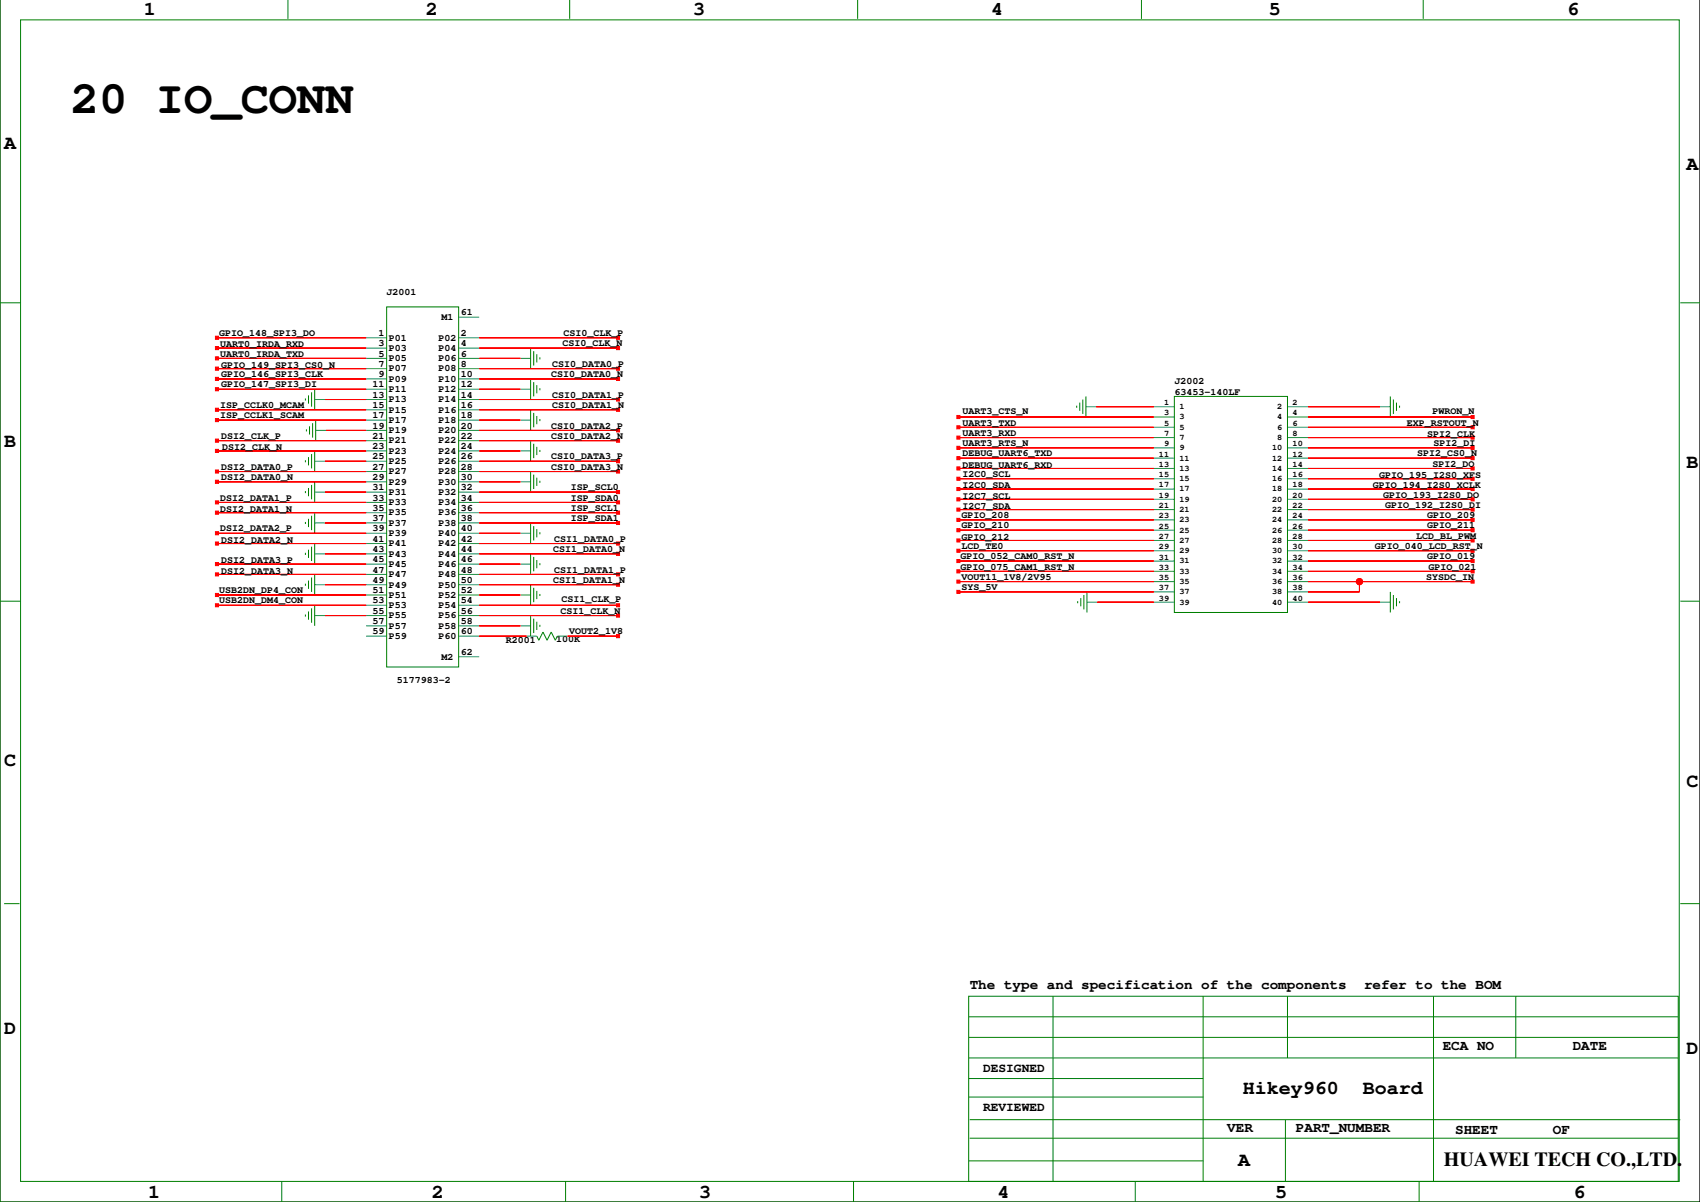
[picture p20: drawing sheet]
<svg xmlns="http://www.w3.org/2000/svg" width="420mm" height="297mm" viewBox="0 0 420 297" stroke-linecap="round" stroke-linejoin="round" font-family="sans-serif">
<defs><g id="words">
<text font-size="11.6" x="17.5" y="28">20 IO_CONN</text>
<g font-size="4.9">
<text x="35.6" y="3.8">1</text>
<text x="105.1" y="3.8">2</text>
<text x="171.2" y="3.8">3</text>
<text x="244.8" y="3.8">4</text>
<text x="313.4" y="3.8">5</text>
<text x="387" y="3.8">6</text>
<text x="1" y="36.8">A</text>
<text x="416.5" y="41.9">A</text>
<text x="1" y="110.4">B</text>
<text x="416.5" y="115.5">B</text>
<text x="1" y="189.2">C</text>
<text x="416.5" y="194.2">C</text>
<text x="1" y="255.2">D</text>
<text x="416.5" y="260.3">D</text>
<text x="306.9" y="270.1">Hikey960</text>
<text x="336.5" y="270.1">Board</text>
<text x="305.8" y="287.9">A</text>
<text x="356.6" y="287.7">HUAWEI TECH CO.,LTD.</text>
<text x="36.6" y="295.8">1</text>
<text x="106.7" y="295.8">2</text>
<text x="172.7" y="295.8">3</text>
<text x="246.3" y="295.8">4</text>
<text x="314.9" y="295.8">5</text>
<text x="388.5" y="295.8">6</text>
</g>
<g font-size="3.5">
<text x="239.5" y="244">The type and specification of the components</text>
<text x="336.8" y="244">refer to the BOM</text>
<text x="356.3" y="259.1">ECA NO</text>
<text x="388.4" y="259.1">DATE</text>
<text x="303.1" y="279.4">VER</text>
<text x="320" y="279.4">PART_NUMBER</text>
<text x="359.3" y="279.9">SHEET</text>
<text x="383.5" y="279.9">OF</text>
</g>
<g font-size="3.2">
<text x="242.8" y="264.6">DESIGNED</text>
<text x="242.8" y="274.3">REVIEWED</text>
</g>
<g font-size="2.5">
<text x="95.5" y="72.8">J2001</text>
<text x="113.8" y="77.9">61</text>
<text x="54.1" y="82.9">GPIO_148_SPI3_DO</text>
<text x="93.5" y="82.9">1</text>
<text x="109" y="79">M1</text>
<text x="113.8" y="82.9">2</text>
<text x="139.2" y="82.9">CSI0_CLK_P</text>
<text x="54.3" y="85.7">UART0_IRDA_RXD</text>
<text x="54.3" y="88">UART0_IRDA_TXD</text>
<text x="93.5" y="85.5">3</text>
<text x="93.5" y="88">5</text>
<text x="96" y="89.1">P05</text>
<text x="96" y="86.6">P03</text>
<text x="96" y="84.1">P01</text>
<text x="108.3" y="89.1">P06</text>
<text x="108.3" y="86.6">P04</text>
<text x="108.3" y="84.1">P02</text>
<text x="113.8" y="85.5">4</text>
<text x="113.8" y="88">6</text>
<text x="138.9" y="85.5">CSI0_CLK_N</text>
<text x="54.6" y="90.8">GPIO_149_SPI3_CS0_N</text>
<text x="54.6" y="93.1">GPIO_146_SPI3_CLK</text>
<text x="54.6" y="95.6">GPIO_147_SPI3_DI</text>
<text x="92" y="95.6">11</text>
<text x="93.5" y="90.6">7</text>
<text x="93.5" y="93.1">9</text>
<text x="96" y="94.2">P09</text>
<text x="96" y="91.7">P07</text>
<text x="108.3" y="94.2">P10</text>
<text x="108.3" y="91.7">P08</text>
<text x="113.8" y="95.6">12</text>
<text x="113.8" y="90.6">8</text>
<text x="113.8" y="93.1">10</text>
<text x="136.1" y="93.1">CSI0_DATA0_N</text>
<text x="136.4" y="90.6">CSI0_DATA0_P</text>
<text x="290" y="94.9">J2002</text>
<text x="54.3" y="100.7">ISP_CCLK0_MCAM</text>
<text x="92" y="98.2">13</text>
<text x="92" y="100.7">15</text>
<text x="96" y="101.8">P15</text>
<text x="96" y="99.3">P13</text>
<text x="96" y="96.8">P11</text>
<text x="108.3" y="101.8">P16</text>
<text x="108.3" y="99.3">P14</text>
<text x="108.3" y="96.8">P12</text>
<text x="113.8" y="98.2">14</text>
<text x="113.8" y="100.7">16</text>
<text x="136.4" y="100.7">CSI0_DATA1_N</text>
<text x="136.4" y="98.2">CSI0_DATA1_P</text>
<text x="290" y="97.4">63453-140LF</text>
<text x="54.3" y="103.3">ISP_CCLK1_SCAM</text>
<text x="92" y="103.2">17</text>
<text x="92" y="105.8">19</text>
<text x="96" y="106.9">P19</text>
<text x="96" y="104.4">P17</text>
<text x="108.3" y="106.9">P20</text>
<text x="108.3" y="104.4">P18</text>
<text x="113.8" y="103.3">18</text>
<text x="113.8" y="105.8">20</text>
<text x="136.1" y="105.8">CSI0_DATA2_P</text>
<text x="237.7" y="102.2">UART3_CTS_N</text>
<text x="237.7" y="107.6">UART3_RXD</text>
<text x="237.7" y="105">UART3_TXD</text>
<text x="347.4" y="105">EXP_RSTOUT_N</text>
<text x="352.5" y="107.8">SPI2_CLK</text>
<text x="353.7" y="102.2">PWRON_N</text>
<text x="54.6" y="108.3">DSI2_CLK_P</text>
<text x="54.9" y="111.1">DSI2_CLK_N</text>
<text x="92" y="108.3">21</text>
<text x="92" y="110.9">23</text>
<text x="92" y="113.4">25</text>
<text x="96" y="112">P23</text>
<text x="96" y="109.5">P21</text>
<text x="108.3" y="112">P24</text>
<text x="108.3" y="109.5">P22</text>
<text x="113.8" y="108.3">22</text>
<text x="113.8" y="110.9">24</text>
<text x="113.8" y="113.4">26</text>
<text x="136.1" y="113.4">CSI0_DATA3_P</text>
<text x="136.1" y="108.3">CSI0_DATA2_N</text>
<text x="237.7" y="112.6">DEBUG_UART6_TXD</text>
<text x="237.7" y="110.1">UART3_RTS_N</text>
<text x="349.9" y="112.6">SPI2_CS0_N</text>
<text x="354" y="110.1">SPI2_DI</text>
<text x="54.6" y="115.9">DSI2_DATA0_P</text>
<text x="54.6" y="118.5">DSI2_DATA0_N</text>
<text x="92" y="115.9">27</text>
<text x="92" y="118.5">29</text>
<text x="96" y="119.6">P29</text>
<text x="96" y="117.1">P27</text>
<text x="96" y="114.5">P25</text>
<text x="108.3" y="119.6">P30</text>
<text x="108.3" y="117.1">P28</text>
<text x="108.3" y="114.5">P26</text>
<text x="113.8" y="115.9">28</text>
<text x="113.8" y="118.5">30</text>
<text x="136.1" y="115.9">CSI0_DATA3_N</text>
<text x="237.7" y="117.7">I2C0_SCL</text>
<text x="237.7" y="115.4">DEBUG_UART6_RXD</text>
<text x="340.5" y="118">GPIO_195_I2S0_XFS</text>
<text x="353.7" y="115.2">SPI2_DO</text>
<text x="54.3" y="123.6">DSI2_DATA1_P</text>
<text x="92" y="121">31</text>
<text x="92" y="123.6">33</text>
<text x="96" y="124.7">P33</text>
<text x="96" y="122.2">P31</text>
<text x="108.3" y="124.7">P34</text>
<text x="108.3" y="122.2">P32</text>
<text x="113.8" y="121">32</text>
<text x="113.8" y="123.6">34</text>
<text x="140.9" y="123.6">ISP_SDA0</text>
<text x="140.9" y="121">ISP_SCL0</text>
<text x="237.7" y="120.5">I2C0_SDA</text>
<text x="237.7" y="123.1">I2C7_SCL</text>
<text x="237.7" y="125.6">I2C7_SDA</text>
<text x="339" y="120.5">GPIO_194_I2S0_XCLK</text>
<text x="341.6" y="122.8">GPIO_193_I2S0_DO</text>
<text x="342.1" y="125.3">GPIO_192_I2S0_DI</text>
<text x="54.3" y="131.2">DSI2_DATA2_P</text>
<text x="54.3" y="126.4">DSI2_DATA1_N</text>
<text x="92" y="126.1">35</text>
<text x="92" y="128.6">37</text>
<text x="92" y="131.2">39</text>
<text x="96" y="129.8">P37</text>
<text x="96" y="127.2">P35</text>
<text x="108.3" y="129.8">P38</text>
<text x="108.3" y="127.2">P36</text>
<text x="113.8" y="126.1">36</text>
<text x="113.8" y="128.6">38</text>
<text x="113.8" y="131.2">40</text>
<text x="140.9" y="128.6">ISP_SDA1</text>
<text x="140.9" y="126.1">ISP_SCL1</text>
<text x="237.4" y="127.9">GPIO_208</text>
<text x="237.4" y="130.4">GPIO_210</text>
<text x="352.5" y="127.9">GPIO_209</text>
<text x="352.5" y="130.4">GPIO_211</text>
<text x="54.6" y="134">DSI2_DATA2_N</text>
<text x="92" y="133.7">41</text>
<text x="92" y="136.3">43</text>
<text x="96" y="137.4">P43</text>
<text x="96" y="134.9">P41</text>
<text x="96" y="132.3">P39</text>
<text x="108.3" y="137.4">P44</text>
<text x="108.3" y="134.9">P42</text>
<text x="108.3" y="132.3">P40</text>
<text x="113.8" y="133.7">42</text>
<text x="113.8" y="136.3">44</text>
<text x="136.6" y="136.3">CSI1_DATA0_N</text>
<text x="136.9" y="133.7">CSI1_DATA0_P</text>
<text x="237.4" y="135.5">LCD_TE0</text>
<text x="237.4" y="133.2">GPIO_212</text>
<text x="339.5" y="135.5">GPIO_040_LCD_RST_N</text>
<text x="349.7" y="133">LCD_BL_PWM</text>
<text x="54.6" y="139.1">DSI2_DATA3_P</text>
<text x="54.6" y="141.6">DSI2_DATA3_N</text>
<text x="92" y="138.8">45</text>
<text x="92" y="141.3">47</text>
<text x="92" y="143.9">49</text>
<text x="96" y="142.5">P47</text>
<text x="96" y="139.9">P45</text>
<text x="108.3" y="142.5">P48</text>
<text x="108.3" y="139.9">P46</text>
<text x="113.8" y="138.8">46</text>
<text x="113.8" y="141.3">48</text>
<text x="113.8" y="143.9">50</text>
<text x="136.6" y="143.9">CSI1_DATA1_N</text>
<text x="136.9" y="141.3">CSI1_DATA1_P</text>
<text x="237.2" y="140.6">GPIO_075_CAM1_RST_N</text>
<text x="237.2" y="138">GPIO_052_CAM0_RST_N</text>
<text x="237.4" y="143.1">VOUT11_1V8/2V95</text>
<text x="352.2" y="143.1">SYSDC_IN</text>
<text x="352.5" y="138">GPIO_019</text>
<text x="352.7" y="140.6">GPIO_021</text>
<text x="54.1" y="146.4">USB2DN_DP4_CON</text>
<text x="54.1" y="149">USB2DN_DM4_CON</text>
<text x="92" y="146.4">51</text>
<text x="92" y="149">53</text>
<text x="96" y="147.6">P51</text>
<text x="96" y="145">P49</text>
<text x="108.3" y="147.6">P52</text>
<text x="108.3" y="145">P50</text>
<text x="113.8" y="146.4">52</text>
<text x="113.8" y="149">54</text>
<text x="138.7" y="148.7">CSI1_CLK_P</text>
<text x="237.4" y="145.7">SYS_5V</text>
<text x="92" y="151.5">55</text>
<text x="92" y="154">57</text>
<text x="96" y="155.2">P57</text>
<text x="96" y="152.6">P55</text>
<text x="96" y="150.1">P53</text>
<text x="108.3" y="155.2">P58</text>
<text x="108.3" y="152.6">P56</text>
<text x="108.3" y="150.1">P54</text>
<text x="113.8" y="151.5">56</text>
<text x="113.8" y="154">58</text>
<text x="138.4" y="151.5">CSI1_CLK_N</text>
<text x="92" y="156.6">59</text>
<text x="96" y="157.7">P59</text>
<text x="108.3" y="157.7">P60</text>
<text x="113.8" y="161.7">62</text>
<text x="113.8" y="156.6">60</text>
<text x="124.9" y="158.8">R2001</text>
<text x="137.4" y="158.5">100K</text>
<text x="140.6" y="156.6">VOUT2_1V8</text>
<text x="109" y="162.8">M2</text>
<text x="98" y="168.5">5177983-2</text>
</g>
<g font-size="2.1">
<text x="287.5" y="100">1</text>
<text x="291.3" y="101">1</text>
<text x="315.4" y="101">2</text>
<text x="319.2" y="100">2</text>
<text x="287.5" y="107.6">7</text>
<text x="287.5" y="105.1">5</text>
<text x="287.5" y="102.5">3</text>
<text x="291.3" y="103.5">3</text>
<text x="291.3" y="106.1">5</text>
<text x="315.4" y="106.1">6</text>
<text x="315.4" y="103.5">4</text>
<text x="319.2" y="102.6">4</text>
<text x="319.2" y="105.1">6</text>
<text x="319.2" y="107.6">8</text>
<text x="286.2" y="112.7">11</text>
<text x="287.5" y="110.2">9</text>
<text x="291.3" y="108.6">7</text>
<text x="291.3" y="111.1">9</text>
<text x="291.3" y="113.7">11</text>
<text x="314.1" y="113.7">12</text>
<text x="314.1" y="111.1">10</text>
<text x="315.4" y="108.6">8</text>
<text x="319.2" y="110.2">10</text>
<text x="319.2" y="112.7">12</text>
<text x="286.2" y="117.8">15</text>
<text x="286.2" y="115.2">13</text>
<text x="291.3" y="116.2">13</text>
<text x="291.3" y="118.8">15</text>
<text x="314.1" y="118.8">16</text>
<text x="314.1" y="116.2">14</text>
<text x="319.2" y="115.2">14</text>
<text x="319.2" y="117.8">16</text>
<text x="286.2" y="125.4">21</text>
<text x="286.2" y="122.9">19</text>
<text x="286.2" y="120.3">17</text>
<text x="291.3" y="121.3">17</text>
<text x="291.3" y="123.8">19</text>
<text x="314.1" y="123.8">20</text>
<text x="314.1" y="121.3">18</text>
<text x="319.2" y="120.3">18</text>
<text x="319.2" y="122.9">20</text>
<text x="319.2" y="125.4">22</text>
<text x="286.2" y="130.5">25</text>
<text x="286.2" y="127.9">23</text>
<text x="291.3" y="126.4">21</text>
<text x="291.3" y="128.9">23</text>
<text x="291.3" y="131.5">25</text>
<text x="314.1" y="131.5">26</text>
<text x="314.1" y="128.9">24</text>
<text x="314.1" y="126.4">22</text>
<text x="319.2" y="127.9">24</text>
<text x="319.2" y="130.5">26</text>
<text x="286.2" y="135.6">29</text>
<text x="286.2" y="133">27</text>
<text x="291.3" y="134">27</text>
<text x="291.3" y="136.5">29</text>
<text x="314.1" y="136.5">30</text>
<text x="314.1" y="134">28</text>
<text x="319.2" y="133">28</text>
<text x="319.2" y="135.6">30</text>
<text x="286.2" y="143.2">35</text>
<text x="286.2" y="140.6">33</text>
<text x="286.2" y="138.1">31</text>
<text x="291.3" y="139.1">31</text>
<text x="291.3" y="141.6">33</text>
<text x="314.1" y="141.6">34</text>
<text x="314.1" y="139.1">32</text>
<text x="319.2" y="138.1">32</text>
<text x="319.2" y="140.6">34</text>
<text x="319.2" y="143.2">36</text>
<text x="286.2" y="145.7">37</text>
<text x="286.2" y="148.3">39</text>
<text x="291.3" y="144.2">35</text>
<text x="291.3" y="146.7">37</text>
<text x="291.3" y="149.2">39</text>
<text x="314.1" y="149.2">40</text>
<text x="314.1" y="146.7">38</text>
<text x="314.1" y="144.2">36</text>
<text x="319.2" y="145.7">38</text>
<text x="319.2" y="148.3">40</text>
</g>
</g></defs>
<path d="M419.8 -.1v296.8h-419.8v-296.8" fill="none" stroke="#000" stroke-width=".25"/>
<g fill="none" stroke="#007f00" stroke-width=".25">
<path d="M0 0v296.7h419.9M71.1 0v4.7M140.7 0v4.7M211.8 0v4.7M281.9 0v4.7M351.5 0v4.7M5.1 4.9h409.6v286.7h-409.6zM0 74.7h5.1M95.5 75.8h17.8v88.8h-17.8zM414.9 74.7h5M75.4 98.4v.5M76.2 97.6v2"/>
<path d="M76.9 96.8v3.6M77.7 96.1v5.1M131 85.9v5.1M131 93.5v5.1M131.8 86.7v3.5M131.8 94.3v3.5M132.6 87.4v2.1M132.6 95.1v2M133.3 88.2v.5M133.3 95.8v.5M266.6 99.4v2M267.4 98.6v3.6"/>
<path d="M268.2 97.8v5.1M290 97.8h27.9v53.4h-27.9zM343.3 97.8v5.1M344.1 98.6v3.6M344.9 99.4v2M75.4 113.6v.5M75.7 106v.5M76.2 112.8v2.1M76.4 105.2v2M76.9 112.1v3.5M76.9 119.7v3.5M77.2 104.5v3.5"/>
<path d="M77.7 111.3v5.1M77.7 118.9v5.1M78 103.7v5.1M131 101.2v5M131 108.8v5M131 116.4v5.1M131.8 101.9v3.6M131.8 109.5v3.6M131.8 117.1v3.6M132.6 102.7v2M132.6 110.3v2M132.6 117.9v2"/>
<path d="M133.3 103.4v.5M133.3 111.1v.5M133.3 118.7v.5M265.9 100.1v.5M345.6 100.1v.5M75.4 121.2v.5M75.4 128.8v.5M75.4 136.4v.6M76.2 120.5v2M76.2 128.1v2M76.2 135.7v2M76.9 127.3v3.6"/>
<path d="M76.9 134.9v3.6M77.7 126.5v5.1M77.7 134.2v5M131 129.1v5.1M131 136.7v5.1M131.8 129.8v3.6M131.8 137.5v3.5M132.6 130.6v2M132.6 138.2v2.1M133.3 131.4v.5M133.3 139v.5M0 148.4h5.1"/>
<path d="M75.4 144.1v.5M75.4 151.7v.5M76.2 143.3v2M76.2 150.9v2.1M76.9 142.5v3.6M76.9 150.2v3.5M77.7 141.8v5.1M77.7 149.4v5.1M131 144.3v5.1M131 151.9v5.1M131.8 145.1v3.5M131.8 152.7v3.6"/>
<path d="M132.6 157l.5 1 1-2 1 2 1-2 1 2 .5-1M132.6 145.8v2.1M132.6 153.5v2M133.3 146.6v.5M133.3 154.2v.5M266.1 148.4v.5M266.9 147.6v2.1M267.7 146.9v3.5M268.4 146.1v5.1M343.3 146.1v5.1M344.1 146.9v3.5M344.9 147.6v2.1"/>
<path d="M345.6 148.4v.5M414.9 148.4h5M1 223h3.8M414.9 223h5M239.2 245.9h175.2v45.7h-175.2zM239.2 251h175.2M239.2 256.1h175.2M260 245.9v45.7M297.1 245.9v45.7M317.9 245.9v15.2M354 245.9v45.7M374.3 245.9v15.2"/>
<path d="M239.2 266.2h57.9M239.2 261.1h175.2M239.2 270.8h57.9M239.5 276.4h175.4M317.4 276.4v15.2M69.6 291.6v5.1M139.7 291.6v5.1M210.8 291.6v5.1M239.2 286.5h57.9M239.5 280.9h174.9M280.4 291.6v5.1M350.4 291.6v5.1"/>
<path d="M383.5 287h.1"/>
</g>
<g fill="none" stroke="#007f7f" stroke-width=".25">
<path d="M113.3 78.3h5M77.7 98.6h2.5M90.4 96.1h5.1M90.4 88.5h5.1M90.4 98.6h5.1M90.4 93.5h5.1M90.4 91h5.1M90.4 85.9h5.1M90.4 83.4h5.1M113.3 96.1h5M113.3 88.5h5M113.3 98.6h5"/>
<path d="M113.3 93.5h5M113.3 91h5M113.3 85.9h5M113.3 83.4h5M128.5 96.1h2.5M128.5 88.5h2.5M77.7 113.8h2.5M78 106.2h2.5M90.4 118.9h5.1M90.4 111.3h5.1M90.4 103.7h5.1M90.4 113.8h5.1"/>
<path d="M90.4 106.2h5.1M90.4 116.4h5.1M90.4 108.8h5.1M90.4 101.2h5.1M113.3 118.9h5M113.3 111.3h5M113.3 103.7h5M113.3 113.8h5M113.3 106.2h5M113.3 116.4h5M113.3 108.8h5M113.3 101.2h5"/>
<path d="M128.5 118.9h2.5M128.5 111.3h2.5M128.5 103.7h2.5M268.2 100.4h2.5M284.9 100.4h5.1M284.9 102.9h5.1M284.9 105.5h5.1M284.9 108h5.1M284.9 110.5h5.1M284.9 113.1h5.1M284.9 115.6h5.1M284.9 118.2h5.1"/>
<path d="M317.9 100.4h5.1M317.9 102.9h5.1M317.9 105.5h5.1M317.9 108h5.1M317.9 110.5h5.1M317.9 113.1h5.1M317.9 115.6h5.1M317.9 118.2h5.1M340.8 100.4h2.5M77.7 136.7h2.5M77.7 129.1h2.5M77.7 121.5h2.5"/>
<path d="M90.4 139.2h5.1M90.4 131.6h5.1M90.4 136.7h5.1M90.4 129.1h5.1M90.4 121.5h5.1M90.4 134.2h5.1M90.4 126.5h5.1M90.4 124h5.1M113.3 139.2h5M113.3 131.6h5M113.3 136.7h5M113.3 129.1h5"/>
<path d="M113.3 121.5h5M113.3 134.2h5M113.3 126.5h5M113.3 124h5M128.5 139.2h2.5M128.5 131.6h2.5M284.9 120.7h5.1M284.9 123.2h5.1M284.9 125.8h5.1M284.9 128.3h5.1M284.9 130.9h5.1M284.9 133.4h5.1"/>
<path d="M284.9 135.9h5.1M284.9 138.5h5.1M317.9 120.7h5.1M317.9 123.2h5.1M317.9 125.8h5.1M317.9 128.3h5.1M317.9 130.9h5.1M317.9 133.4h5.1M317.9 135.9h5.1M317.9 138.5h5.1M77.7 151.9h2.5M77.7 144.3h2.5"/>
<path d="M90.4 157h5.1M90.4 154.5h5.1M90.4 146.9h5.1M90.4 151.9h5.1M90.4 144.3h5.1M90.4 149.4h5.1M90.4 141.8h5.1M113.3 157h5M113.3 154.5h5M113.3 146.9h5M113.3 151.9h5M113.3 144.3h5"/>
<path d="M113.3 149.4h5M113.3 141.8h5M128.5 154.5h2.5M128.5 146.9h2.5M130 157h2.6M137.6 157h2.6M268.4 148.6h2.6M284.9 141h5.1M284.9 143.6h5.1M284.9 146.1h5.1M284.9 148.6h5.1M317.9 141h5.1"/>
<path d="M317.9 143.6h5.1M317.9 146.1h5.1M317.9 148.6h5.1M340.8 148.6h2.5M113.3 162.1h5"/>
</g>
<g fill="#f00" stroke="#f00" stroke-width=".25">
<path d="M335.7 143.6v2.5z"/>
<path d="M323 148.6h17.8z" fill-rule="evenodd"/>
<path d="M323 100.4h17.8z" fill-rule="evenodd"/>
<path d="M271 148.6h13.9z" fill-rule="evenodd"/>
<path d="M270.7 100.4h14.2z" fill-rule="evenodd"/>
<path d="M118.3 154.5h10.2z" fill-rule="evenodd"/>
<path d="M118.3 146.9h10.2z" fill-rule="evenodd"/>
<path d="M118.3 139.2h10.2z" fill-rule="evenodd"/>
<path d="M118.3 131.6h10.2z" fill-rule="evenodd"/>
<path d="M118.3 118.9h10.2z" fill-rule="evenodd"/>
<path d="M118.3 111.3h10.2z" fill-rule="evenodd"/>
<path d="M118.3 103.7h10.2z" fill-rule="evenodd"/>
<path d="M118.3 96.1h10.2z" fill-rule="evenodd"/>
<path d="M118.3 88.5h10.2z" fill-rule="evenodd"/>
<path d="M80.2 151.9h10.2z" fill-rule="evenodd"/>
<path d="M80.2 144.3h10.2z" fill-rule="evenodd"/>
<path d="M80.2 136.7h10.2z" fill-rule="evenodd"/>
<path d="M80.2 129.1h10.2z" fill-rule="evenodd"/>
<path d="M80.2 121.5h10.2z" fill-rule="evenodd"/>
<path d="M80.2 113.8h10.2z" fill-rule="evenodd"/>
<path d="M80.5 106.2h9.9z" fill-rule="evenodd"/>
<path d="M80.2 98.6h10.2z" fill-rule="evenodd"/>
<path d="M323 146.1h12.7z" fill-rule="evenodd"/>
<path d="M323 143.6h12.7z" fill-rule="evenodd"/>
<path d="M335.7 143.6h27.9z" fill-rule="evenodd"/>
<path d="M363.3 143.2h.7v.7h-.7z" fill-rule="evenodd"/>
<path d="M236.7 146.1h48.2z" fill-rule="evenodd"/>
<path d="M236.3 145.7h.8v.8h-.8z" fill-rule="evenodd"/>
<path d="M140.2 157h12.4z" fill-rule="evenodd"/>
<path d="M152.2 156.6h.8v.8h-.8z" fill-rule="evenodd"/>
<path d="M118.3 113.8h34.3z" fill-rule="evenodd"/>
<path d="M152.2 113.5h.8v.7h-.8z" fill-rule="evenodd"/>
<path d="M118.3 149.4h34.3z" fill-rule="evenodd"/>
<path d="M152.2 149h.8v.8h-.8z" fill-rule="evenodd"/>
<path d="M118.3 136.7h34.3z" fill-rule="evenodd"/>
<path d="M152.2 136.3h.8v.8h-.8z" fill-rule="evenodd"/>
<path d="M118.3 141.8h34.3z" fill-rule="evenodd"/>
<path d="M152.2 141.4h.8v.8h-.8z" fill-rule="evenodd"/>
<path d="M118.3 144.3h34.3z" fill-rule="evenodd"/>
<path d="M152.2 143.9h.8v.8h-.8z" fill-rule="evenodd"/>
<path d="M118.3 134.2h34.3z" fill-rule="evenodd"/>
<path d="M152.2 133.8h.8v.7h-.8z" fill-rule="evenodd"/>
<path d="M118.3 91h34.3z" fill-rule="evenodd"/>
<path d="M152.2 90.6h.8v.8h-.8z" fill-rule="evenodd"/>
<path d="M118.3 101.2h34.3z" fill-rule="evenodd"/>
<path d="M152.2 100.8h.8v.7h-.8z" fill-rule="evenodd"/>
<path d="M118.3 98.6h34.3z" fill-rule="evenodd"/>
<path d="M152.2 98.2h.8v.8h-.8z" fill-rule="evenodd"/>
<path d="M118.3 93.5h34.3z" fill-rule="evenodd"/>
<path d="M152.2 93.2h.8v.7h-.8z" fill-rule="evenodd"/>
<path d="M118.3 116.4h34.3z" fill-rule="evenodd"/>
<path d="M152.2 116h.8v.8h-.8z" fill-rule="evenodd"/>
<path d="M118.3 108.8h34.3z" fill-rule="evenodd"/>
<path d="M152.2 108.4h.8v.7h-.8z" fill-rule="evenodd"/>
<path d="M118.3 106.2h34.3z" fill-rule="evenodd"/>
<path d="M152.2 105.8h.8v.8h-.8z" fill-rule="evenodd"/>
<path d="M118.3 83.4h34.3z" fill-rule="evenodd"/>
<path d="M152.2 83h.8v.8h-.8z" fill-rule="evenodd"/>
<path d="M118.3 151.9h34.3z" fill-rule="evenodd"/>
<path d="M152.2 151.6h.8v.7h-.8z" fill-rule="evenodd"/>
<path d="M118.3 85.9h34.3z" fill-rule="evenodd"/>
<path d="M152.2 85.5h.8v.8h-.8z" fill-rule="evenodd"/>
<path d="M236.7 118.2h48.2z" fill-rule="evenodd"/>
<path d="M236.3 117.8h.8v.7h-.8z" fill-rule="evenodd"/>
<path d="M236.7 120.7h48.2z" fill-rule="evenodd"/>
<path d="M236.3 120.3h.8v.8h-.8z" fill-rule="evenodd"/>
<path d="M323 133.4h40.6z" fill-rule="evenodd"/>
<path d="M363.3 133h.7v.8h-.7z" fill-rule="evenodd"/>
<path d="M53.6 91h36.8z" fill-rule="evenodd"/>
<path d="M53.2 90.6h.8v.8h-.8z" fill-rule="evenodd"/>
<path d="M323 135.9h40.6z" fill-rule="evenodd"/>
<path d="M363.3 135.6h.7v.7h-.7z" fill-rule="evenodd"/>
<path d="M236.7 141h48.2z" fill-rule="evenodd"/>
<path d="M236.3 140.6h.8v.8h-.8z" fill-rule="evenodd"/>
<path d="M236.7 138.5h48.2z" fill-rule="evenodd"/>
<path d="M236.3 138.1h.8v.8h-.8z" fill-rule="evenodd"/>
<path d="M236.7 135.9h48.2z" fill-rule="evenodd"/>
<path d="M236.3 135.6h.8v.7h-.8z" fill-rule="evenodd"/>
<path d="M236.7 115.6h48.2z" fill-rule="evenodd"/>
<path d="M236.3 115.2h.8v.8h-.8z" fill-rule="evenodd"/>
<path d="M236.7 113.1h48.2z" fill-rule="evenodd"/>
<path d="M236.3 112.7h.8v.8h-.8z" fill-rule="evenodd"/>
<path d="M236.7 102.9h48.2z" fill-rule="evenodd"/>
<path d="M236.3 102.5h.8v.8h-.8z" fill-rule="evenodd"/>
<path d="M236.7 110.5h48.2z" fill-rule="evenodd"/>
<path d="M236.3 110.2h.8v.7h-.8z" fill-rule="evenodd"/>
<path d="M236.7 108h48.2z" fill-rule="evenodd"/>
<path d="M236.3 107.6h.8v.8h-.8z" fill-rule="evenodd"/>
<path d="M236.7 105.5h48.2z" fill-rule="evenodd"/>
<path d="M236.3 105.1h.8v.7h-.8z" fill-rule="evenodd"/>
<path d="M53.6 101.2h36.8z" fill-rule="evenodd"/>
<path d="M53.2 100.8h.8v.7h-.8z" fill-rule="evenodd"/>
<path d="M118.3 129.1h34.3z" fill-rule="evenodd"/>
<path d="M152.2 128.7h.8v.8h-.8z" fill-rule="evenodd"/>
<path d="M118.3 126.5h34.3z" fill-rule="evenodd"/>
<path d="M152.2 126.2h.8v.7h-.8z" fill-rule="evenodd"/>
<path d="M118.3 124h34.3z" fill-rule="evenodd"/>
<path d="M152.2 123.6h.8v.8h-.8z" fill-rule="evenodd"/>
<path d="M118.3 121.5h34.3z" fill-rule="evenodd"/>
<path d="M152.2 121.1h.8v.7h-.8z" fill-rule="evenodd"/>
<path d="M53.6 103.7h36.8z" fill-rule="evenodd"/>
<path d="M53.2 103.3h.8v.8h-.8z" fill-rule="evenodd"/>
<path d="M323 141h40.6z" fill-rule="evenodd"/>
<path d="M363.3 140.6h.7v.8h-.7z" fill-rule="evenodd"/>
<path d="M53.6 93.5h36.8z" fill-rule="evenodd"/>
<path d="M53.2 93.2h.8v.7h-.8z" fill-rule="evenodd"/>
<path d="M53.6 96.1h36.8z" fill-rule="evenodd"/>
<path d="M53.2 95.7h.8v.8h-.8z" fill-rule="evenodd"/>
<path d="M53.6 83.4h36.8z" fill-rule="evenodd"/>
<path d="M53.2 83h.8v.8h-.8z" fill-rule="evenodd"/>
<path d="M236.7 123.2h48.2z" fill-rule="evenodd"/>
<path d="M236.3 122.9h.8v.7h-.8z" fill-rule="evenodd"/>
<path d="M236.7 125.8h48.2z" fill-rule="evenodd"/>
<path d="M236.3 125.4h.8v.8h-.8z" fill-rule="evenodd"/>
<path d="M53.6 85.9h36.8z" fill-rule="evenodd"/>
<path d="M53.2 85.5h.8v.8h-.8z" fill-rule="evenodd"/>
<path d="M53.6 88.5h36.8z" fill-rule="evenodd"/>
<path d="M53.2 88.1h.8v.7h-.8z" fill-rule="evenodd"/>
<path d="M323 138.5h40.6z" fill-rule="evenodd"/>
<path d="M363.3 138.1h.7v.8h-.7z" fill-rule="evenodd"/>
<path d="M323 123.2h40.6z" fill-rule="evenodd"/>
<path d="M363.3 122.9h.7v.7h-.7z" fill-rule="evenodd"/>
<path d="M323 125.8h40.6z" fill-rule="evenodd"/>
<path d="M363.3 125.4h.7v.8h-.7z" fill-rule="evenodd"/>
<path d="M323 118.2h40.6z" fill-rule="evenodd"/>
<path d="M363.3 117.8h.7v.7h-.7z" fill-rule="evenodd"/>
<path d="M323 120.7h40.6z" fill-rule="evenodd"/>
<path d="M363.3 120.3h.7v.8h-.7z" fill-rule="evenodd"/>
<path d="M323 110.5h40.6z" fill-rule="evenodd"/>
<path d="M363.3 110.2h.7v.7h-.7z" fill-rule="evenodd"/>
<path d="M323 113.1h40.6z" fill-rule="evenodd"/>
<path d="M363.3 112.7h.7v.8h-.7z" fill-rule="evenodd"/>
<path d="M323 115.6h40.6z" fill-rule="evenodd"/>
<path d="M363.3 115.2h.7v.8h-.7z" fill-rule="evenodd"/>
<path d="M323 108h40.6z" fill-rule="evenodd"/>
<path d="M363.3 107.6h.7v.8h-.7z" fill-rule="evenodd"/>
<path d="M236.7 128.3h48.2z" fill-rule="evenodd"/>
<path d="M236.3 127.9h.8v.8h-.8z" fill-rule="evenodd"/>
<path d="M323 128.3h40.6z" fill-rule="evenodd"/>
<path d="M363.3 127.9h.7v.8h-.7z" fill-rule="evenodd"/>
<path d="M236.7 130.9h48.2z" fill-rule="evenodd"/>
<path d="M236.3 130.5h.8v.7h-.8z" fill-rule="evenodd"/>
<path d="M323 130.9h40.6z" fill-rule="evenodd"/>
<path d="M363.3 130.5h.7v.7h-.7z" fill-rule="evenodd"/>
<path d="M236.7 133.4h48.2z" fill-rule="evenodd"/>
<path d="M236.3 133h.8v.8h-.8z" fill-rule="evenodd"/>
<path d="M236.7 143.6h48.2z" fill-rule="evenodd"/>
<path d="M236.3 143.2h.8v.7h-.8z" fill-rule="evenodd"/>
<path d="M323 102.9h40.6z" fill-rule="evenodd"/>
<path d="M363.3 102.5h.7v.8h-.7z" fill-rule="evenodd"/>
<path d="M53.6 146.9h36.8z" fill-rule="evenodd"/>
<path d="M53.2 146.5h.8v.7h-.8z" fill-rule="evenodd"/>
<path d="M53.6 149.4h36.8z" fill-rule="evenodd"/>
<path d="M53.2 149h.8v.8h-.8z" fill-rule="evenodd"/>
<path d="M323 105.5h40.6z" fill-rule="evenodd"/>
<path d="M363.3 105.1h.7v.7h-.7z" fill-rule="evenodd"/>
<path d="M118.3 157h11.7z" fill-rule="evenodd"/>
<path d="M53.6 139.2h36.8z" fill-rule="evenodd"/>
<path d="M53.2 138.9h.8v.7h-.8z" fill-rule="evenodd"/>
<path d="M53.6 131.6h36.8z" fill-rule="evenodd"/>
<path d="M53.2 131.2h.8v.8h-.8z" fill-rule="evenodd"/>
<path d="M53.6 124h36.8z" fill-rule="evenodd"/>
<path d="M53.2 123.6h.8v.8h-.8z" fill-rule="evenodd"/>
<path d="M53.6 116.4h36.8z" fill-rule="evenodd"/>
<path d="M53.2 116h.8v.8h-.8z" fill-rule="evenodd"/>
<path d="M53.6 108.8h36.8z" fill-rule="evenodd"/>
<path d="M53.2 108.4h.8v.7h-.8z" fill-rule="evenodd"/>
<path d="M53.6 141.8h36.8z" fill-rule="evenodd"/>
<path d="M53.2 141.4h.8v.8h-.8z" fill-rule="evenodd"/>
<path d="M53.6 134.2h36.8z" fill-rule="evenodd"/>
<path d="M53.2 133.8h.8v.7h-.8z" fill-rule="evenodd"/>
<path d="M53.6 126.5h36.8z" fill-rule="evenodd"/>
<path d="M53.2 126.2h.8v.7h-.8z" fill-rule="evenodd"/>
<path d="M53.6 118.9h36.8z" fill-rule="evenodd"/>
<path d="M53.2 118.5h.8v.8h-.8z" fill-rule="evenodd"/>
<path d="M53.6 111.3h36.8z" fill-rule="evenodd"/>
<path d="M53.2 110.9h.8v.8h-.8z" fill-rule="evenodd"/>
<circle cx="335.7" cy="143.6" r=".76"/>
</g>
<g fill="none" stroke="#f00" stroke-width=".25">
<path d="M53.6 96.1h36.8M53.6 88.5h36.8M53.6 91h36.8M53.6 93.5h36.8M53.6 83.4h36.8M53.6 85.9h36.8M80.2 98.6h10.2M118.3 96.1h10.2M118.3 88.5h10.2M118.3 98.6h34.3M118.3 91h34.3M118.3 93.5h34.3"/>
<path d="M118.3 83.4h34.3M118.3 85.9h34.3M53.6 118.9h36.8M53.6 111.3h36.8M53.6 103.7h36.8M53.6 101.2h36.8M53.6 116.4h36.8M53.6 108.8h36.8M80.2 113.8h10.2M80.5 106.2h9.9M118.3 118.9h10.2M118.3 111.3h10.2"/>
<path d="M118.3 103.7h10.2M118.3 113.8h34.3M118.3 106.2h34.3M118.3 101.2h34.3M118.3 116.4h34.3M118.3 108.8h34.3M236.7 118.2h48.2M236.7 115.6h48.2M236.7 113.1h48.2M236.7 102.9h48.2M236.7 110.5h48.2M236.7 108h48.2"/>
<path d="M236.7 105.5h48.2M270.7 100.4h14.2M323 100.4h17.8M323 118.2h40.6M323 115.6h40.6M323 113.1h40.6M323 102.9h40.6M323 110.5h40.6M323 108h40.6M323 105.5h40.6M53.6 139.2h36.8M53.6 131.6h36.8"/>
<path d="M53.6 134.2h36.8M53.6 126.5h36.8M53.6 124h36.8M80.2 136.7h10.2M80.2 129.1h10.2M80.2 121.5h10.2M118.3 139.2h10.2M118.3 131.6h10.2M118.3 136.7h34.3M118.3 129.1h34.3M118.3 121.5h34.3M118.3 134.2h34.3"/>
<path d="M118.3 126.5h34.3M118.3 124h34.3M236.7 120.7h48.2M236.7 133.4h48.2M236.7 135.9h48.2M236.7 138.5h48.2M236.7 123.2h48.2M236.7 125.8h48.2M236.7 128.3h48.2M236.7 130.9h48.2M323 120.7h40.6M323 133.4h40.6"/>
<path d="M323 135.9h40.6M323 138.5h40.6M323 123.2h40.6M323 125.8h40.6M323 128.3h40.6M323 130.9h40.6M53.6 146.9h36.8M53.6 149.4h36.8M53.6 141.8h36.8M80.2 151.9h10.2M80.2 144.3h10.2M118.3 154.5h10.2"/>
<path d="M118.3 146.9h10.2M118.3 151.9h34.3M118.3 144.3h34.3M118.3 157h11.7M118.3 149.4h34.3M118.3 141.8h34.3M140.2 157h12.4M236.7 146.1h48.2M236.7 143.6h48.2M236.7 141h48.2M271 148.6h13.9M323 148.6h17.8"/>
<path d="M323 143.6h40.6M323 141h40.6M335.7 143.6v2.5h-12.7"/>
<circle cx="335.7" cy="143.6" r=".76"/>
</g>
<use href="#words"/>
</svg>
